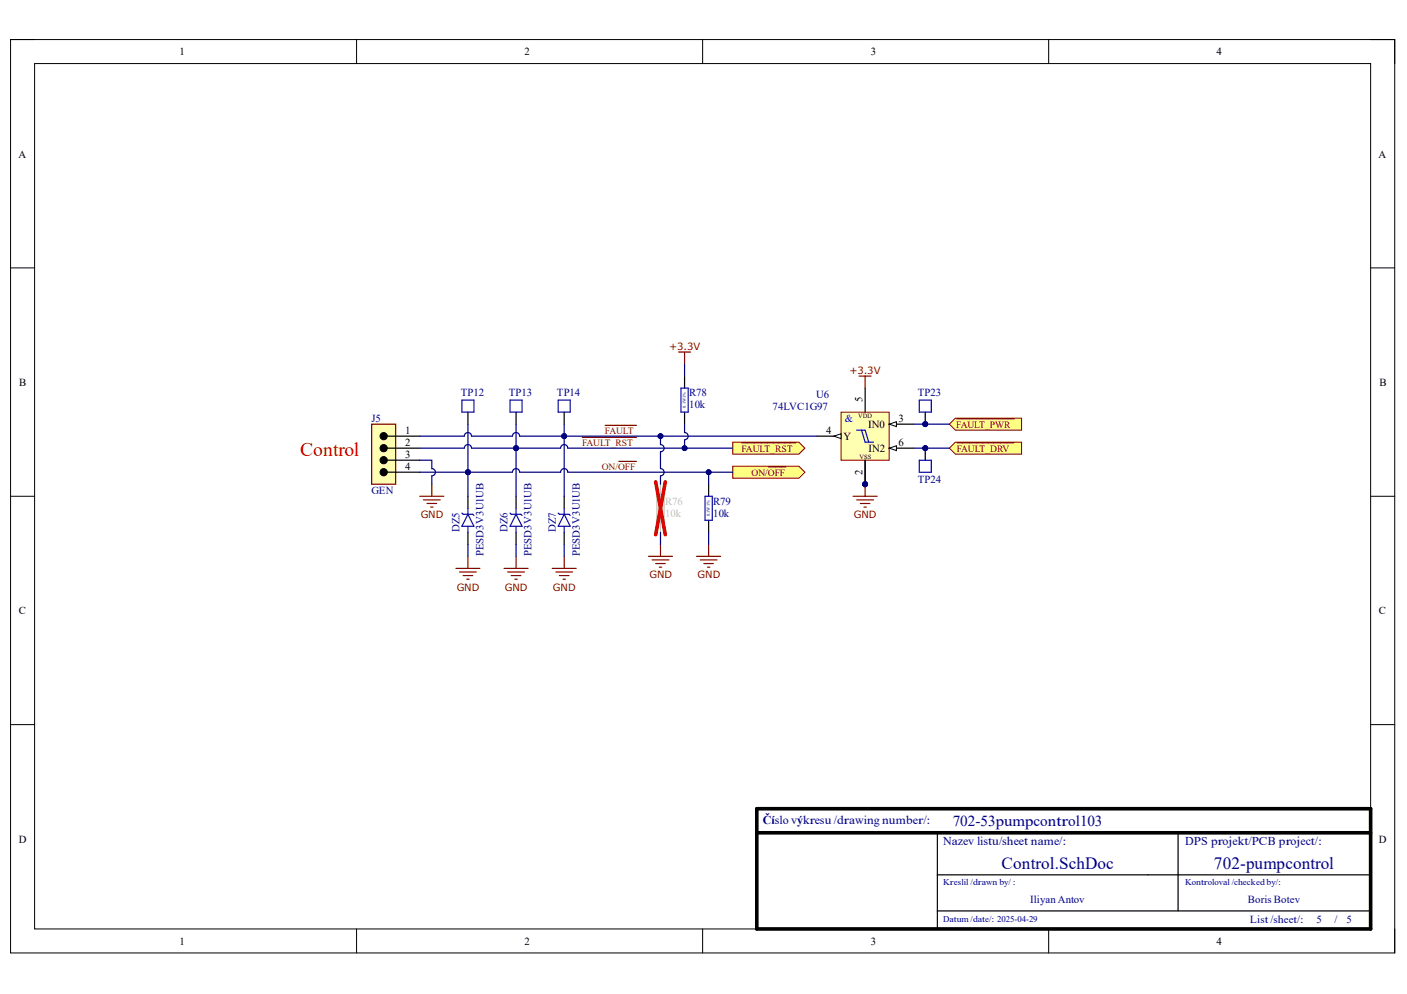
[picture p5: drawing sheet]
<svg xmlns="http://www.w3.org/2000/svg" width="297mm" height="210mm" viewBox="0 0 297 210" stroke-linecap="round" stroke-linejoin="round" font-family="sans-serif">
<defs><g id="words">
<text font-size="4.1" fill="#f00" x="63.4" y="96.3">Control</text>
<g font-size="3.6" fill="#000081">
<text x="211.5" y="183.5">Control.SchDoc</text>
<text x="256.3" y="183.5">702-pumpcontrol</text>
</g>
<text font-size="3.2" fill="#000081" x="201.1" y="174.5">702-53pumpcontrol103</text>
<g font-size="2.5" fill="#000081">
<text x="161" y="174">Číslo výkresu /drawing number/:</text>
<text x="199.1" y="178.3">Nazev listu/sheet name/:</text>
<text x="250.2" y="178.3">DPS projekt/PCB project/:</text>
</g>
<g font-size="2.3">
<text x="37.9" y="11.7">1</text>
<text x="110.7" y="11.7">2</text>
<text x="183.9" y="11.7">3</text>
<text x="256.8" y="11.7">4</text>
<text x="3.9" y="33.3">A</text>
<text x="291" y="33.3">A</text>
<text x="4.1" y="81.4">B</text>
<text x="291.2" y="81.4">B</text>
<text x="182.1" y="85" transform="rotate(-90 182.1 85)">5</text>
<text x="189.7" y="89.1">3</text>
<text x="85.5" y="91.7">1</text>
<text x="85.5" y="94.2">2</text>
<text x="174.4" y="91.7">4</text>
<text x="178" y="92.9">Y</text>
<text x="183.3" y="90.4">IN0</text>
<text x="183.4" y="95.5">IN2</text>
<text x="189.7" y="94.2">6</text>
<text x="85.5" y="96.7">3</text>
<text x="85.5" y="99.3">4</text>
<text x="182.1" y="100.3" transform="rotate(-90 182.1 100.3)">2</text>
<text x="4" y="129.7">C</text>
<text x="291.1" y="129.7">C</text>
<text x="4" y="177.9">D</text>
<text x="291.1" y="177.9">D</text>
<text x="37.9" y="199.5">1</text>
<text x="110.7" y="199.5">2</text>
<text x="183.9" y="199.5">3</text>
<text x="256.8" y="199.5">4</text>
</g>
<g font-size="2.3" fill="#000081">
<text x="97.3" y="83.7">TP12</text>
<text x="107.4" y="83.7">TP13</text>
<text x="117.6" y="83.7">TP14</text>
<text x="145.5" y="83.7">R78</text>
<text x="172.3" y="84">U6</text>
<text x="193.8" y="83.7">TP23</text>
<text x="78.4" y="89.1">J5</text>
<text x="145.5" y="86.3">10k</text>
<text x="163.1" y="86.5">74LVC1G97</text>
<text x="78.4" y="104.3">GEN</text>
<text x="150.6" y="106.6">R79</text>
<text x="193.8" y="102.1">TP24</text>
<text x="97" y="112.4" transform="rotate(-90 97 112.4)">DZ5</text>
<text x="107.2" y="112.4" transform="rotate(-90 107.2 112.4)">DZ6</text>
<text x="117.3" y="112.4" transform="rotate(-90 117.3 112.4)">DZ7</text>
<text x="150.6" y="109.2">10k</text>
<text x="102.1" y="117.5" transform="rotate(-90 102.1 117.5)">PESD3V3U1UB</text>
<text x="112.2" y="117.5" transform="rotate(-90 112.2 117.5)">PESD3V3U1UB</text>
<text x="122.4" y="117.5" transform="rotate(-90 122.4 117.5)">PESD3V3U1UB</text>
<text x="217.5" y="190.6">Iliyan Antov</text>
<text x="263.5" y="190.6">Boris Botev</text>
<text x="263.9" y="194.9">List /sheet/:</text>
<text x="277.9" y="194.9">5</text>
<text x="281.7" y="194.9">/</text>
<text x="284.3" y="194.9">5</text>
</g>
<text font-size="2.3" fill="#00f" x="178.4" y="89.1">&amp;</text>
<g font-size="2.3" fill="#c0c0c0">
<text x="140.4" y="106.6">R76</text>
<text x="140.4" y="109.2">10k</text>
</g>
<g font-size="2.1" fill="#810000">
<text x="141.3" y="73.9">+3.3V</text>
<text x="179.3" y="79">+3.3V</text>
<text x="88.8" y="109.5">GND</text>
<text x="180.2" y="109.5">GND</text>
<text x="96.4" y="124.7">GND</text>
<text x="106.6" y="124.7">GND</text>
<text x="116.7" y="124.7">GND</text>
<text x="137.1" y="122.2">GND</text>
<text x="147.3" y="122.2">GND</text>
</g>
<g font-size="2" fill="#810000">
<text x="122.9" y="94.2">FAULT_RST</text>
<text x="127.7" y="91.7">FAULT</text>
<text x="156.6" y="95.4">FAULT_RST</text>
<text x="201.9" y="90.3">FAULT_PWR</text>
<text x="202" y="95.4">FAULT_DRV</text>
<text x="127" y="99.3">ON/OFF</text>
<text x="158.7" y="100.4">ON/OFF</text>
</g>
<g font-size="1.9" fill="#000081">
<text x="199.1" y="186.9">Kreslil /drawn by/ :</text>
<text x="250.2" y="186.9">Kontroloval /checkedby/:</text>
<text x="199.1" y="194.7">Datum /date/: 2025-04-29</text>
</g>
<g font-size="1.4">
<text x="181.2" y="88.3">VDD</text>
<text x="181.4" y="96.9">VSS</text>
</g>
<g font-size=".9" fill="#000081">
<text x="144.8" y="86.2" transform="rotate(-90 144.8 86.2)">0.1W1%</text>
<text x="149.9" y="109.1" transform="rotate(-90 149.9 109.1)">0.1W 1%</text>
</g>
<text font-size=".9" fill="#c0c0c0" x="139.7" y="109.1" transform="rotate(-90 139.7 109.1)">0.1W 1%</text>
</g></defs>
<path d="M2.2 8.4h292.2v192.8h-292.2z" fill="none" stroke="#000" stroke-width=".21"/>
<path d="M7.3 13.4h282.1v182.8h-282.1z" fill-rule="evenodd" fill="#fff"/>
<g fill="none" stroke="#000" stroke-width=".21">
<path d="M2.2 8.3h5.1M7.3 13.4h282.1v182.8h-282.1zM75.3 8.3v5.1M148.3 8.3v5.1M221.4 8.4v5M289.4 8.4h5v5M2.2 56.6h5.1M289.4 56.6h5M2.2 104.8h5.1M289.4 104.8h5M2.2 153h5.1M289.4 153h5"/>
<path d="M75.3 196.2v5M148.3 196.2v5M221.4 196.2v5M294.4 196.2v5"/>
</g>
<path d="M159.8 170.8h129.6v25.4h-129.6zM159.8 175.9h129.6" fill="none" stroke="#000" stroke-width=".76"/>
<path d="M83.5 92.1h5.1M83.5 94.6h5.1M98.8 87v2.6M108.9 87v2.6M119.1 87v2.6M197.9 175.9v20.3M248.7 175.9v16.5M197.9 184.7h91.5M197.9 192.4h91.5" fill="none" stroke="#000" stroke-width=".25"/>
<path d="M97.5 84.5h2.6v2.5h-2.6zM107.7 84.5h2.5v2.5h-2.5zM117.8 84.5h2.6v2.5h-2.6z" fill="none" stroke="#00f" stroke-width=".25"/>
<path d="M78.5 89.6h5v12.7h-5z" fill-rule="evenodd" fill="#ffffb2"/>
<path d="M78.5 89.6h5v12.7h-5z" fill="none" stroke="#810000" stroke-width=".25"/>
<g fill="#000">
<circle cx="81" cy="94.6" r=".76"/>
<circle cx="81" cy="92.1" r=".76"/>
<circle cx="81" cy="99.7" r=".76"/>
<circle cx="81" cy="97.2" r=".76"/>
</g>
<g fill="none" stroke="#000" stroke-width=".21">
<circle cx="81" cy="94.6" r=".76"/>
<circle cx="81" cy="92.1" r=".76"/>
<circle cx="81" cy="99.7" r=".76"/>
<circle cx="81" cy="97.2" r=".76"/>
</g>
<path d="M81 92.1h2.5M81 94.6h2.5M81 97.2h7.6M81 99.7h7.6" fill="none" stroke="#000" stroke-width=".25"/>
<path d="M154.7 98.4h14l1.2 1.3-1.2 1.3h-14z" fill-rule="evenodd" fill="#ffff81"/>
<path d="M154.7 98.4h14l1.2 1.3-1.2 1.3h-14z" fill="none" stroke="#810000" stroke-width=".21"/>
<path d="M127.8 89.8h6.6M130.7 97.4h3.7M162.2 98.6h3.7M88.6 104.8h5.1M89.4 105.6h3.5M90.1 106.3h2.1M90.9 107.1h.5M91.2 102.3v2.5" fill="none" stroke="#810000" stroke-width=".25"/>
<path d="M98.8 104.8v2.5M98.8 112.4v2.5M108.9 104.8v2.5M108.9 112.4v2.5M119.1 104.8v2.5M119.1 112.4v2.5" fill="none" stroke="#000" stroke-width=".25"/>
<path d="M97.5 108.3l.3 .3h2l.3 .3M98.8 108.6l1.3 2.5h-2.6zM98.8 107.3v1.3M98.8 111.1v1.3M107.7 108.3l.2 .3h2.1l.2 .3M108.9 107.3v1.3M108.9 111.1v1.3M108.9 108.6l1.3 2.5h-2.5zM117.8 108.3l.3 .3h2l.3 .3M119.1 108.6l1.3 2.5h-2.6zM119.1 107.3v1.3M119.1 111.1v1.3" fill="none" stroke="#00f" stroke-width=".25"/>
<path d="M154.7 93.4h14l1.2 1.2-1.2 1.3h-14z" fill-rule="evenodd" fill="#ffff81"/>
<path d="M154.7 93.4h14l1.2 1.2-1.2 1.3h-14z" fill="none" stroke="#810000" stroke-width=".21"/>
<path d="M122.9 92.4h11.5M156.6 93.5h11.4" fill="none" stroke="#810000" stroke-width=".25"/>
<circle cx="182.6" cy="102.3" r=".51" fill="#000081"/>
<circle cx="182.6" cy="102.3" r=".51" fill="none" stroke="#000081" stroke-width=".21"/>
<circle cx="182.6" cy="102.3" r=".51" fill="#000081"/>
<circle cx="182.6" cy="102.3" r=".51" fill="none" stroke="#000081" stroke-width=".21"/>
<path d="M177.6 87h10.1v10.2h-10.1z" fill-rule="evenodd" fill="#ffffb2"/>
<path d="M177.6 87h10.1v10.2h-10.1z" fill="none" stroke="#810000" stroke-width=".21"/>
<path d="M187.7 89.6h5.1" fill="none" stroke="#000" stroke-width=".25"/>
<path d="M187.7 89.6l1.5-.5v1z" fill="#f8fcff"/>
<path d="M187.7 89.6l1.5-.5v1z" fill="none" stroke="#000" stroke-width=".21"/>
<path d="M187.7 94.6h5.1" fill="none" stroke="#000" stroke-width=".25"/>
<path d="M187.7 94.6l1.5-.5v1z" fill="#f8fcff"/>
<path d="M187.7 94.6l1.5-.5v1z" fill="none" stroke="#000" stroke-width=".21"/>
<path d="M172.5 92.1h5.1" fill="none" stroke="#000" stroke-width=".25"/>
<path d="M176 92.1l1.6-.5v1z" fill="#f8fcff"/>
<path d="M176 92.1l1.6-.5v1z" fill="none" stroke="#000" stroke-width=".21"/>
<path d="M182.6 82v5M182.6 97.2v5.1" fill="none" stroke="#000" stroke-width=".25"/>
<circle cx="182.6" cy="102.3" r=".51" fill="#000081"/>
<circle cx="182.6" cy="102.3" r=".51" fill="none" stroke="#000081" stroke-width=".21"/>
<path d="M182.6 97.2v5.1" fill="none" stroke="#000" stroke-width=".25"/>
<circle cx="182.6" cy="102.3" r=".51" fill="#000081"/>
<circle cx="182.6" cy="102.3" r=".51" fill="none" stroke="#000081" stroke-width=".21"/>
<path d="M180.9 90.8h1.7l.8 2.6M181.9 90.8l.7 2.6h1.8" fill="none" stroke="#00f" stroke-width=".25"/>
<path d="M180.1 104.8h5.1M180.9 105.6h3.5M181.6 106.3h2.1M182.4 107.1h.5M182.6 102.3v2.5" fill="none" stroke="#810000" stroke-width=".25"/>
<circle cx="182.6" cy="102.3" r=".51" fill="#000081"/>
<circle cx="182.6" cy="102.3" r=".51" fill="none" stroke="#000081" stroke-width=".21"/>
<path d="M181.4 79.4h2.5M182.6 79.4v2.6" fill="none" stroke="#810000" stroke-width=".25"/>
<path d="M201.7 88.3h14v2.5h-14l-1.3-1.2z" fill-rule="evenodd" fill="#ffff81"/>
<path d="M201.7 88.3h14v2.5h-14l-1.3-1.2z" fill="none" stroke="#810000" stroke-width=".21"/>
<path d="M202 88.4h12.1" fill="none" stroke="#810000" stroke-width=".25"/>
<path d="M200.4 94.6l1.3-1.2h14v2.5h-14z" fill-rule="evenodd" fill="#ffff81"/>
<path d="M200.4 94.6l1.3-1.2h14v2.5h-14z" fill="none" stroke="#810000" stroke-width=".21"/>
<path d="M202 93.5h12.1" fill="none" stroke="#810000" stroke-width=".25"/>
<circle cx="195.3" cy="89.6" r=".51" fill="#000081"/>
<circle cx="195.3" cy="89.6" r=".51" fill="none" stroke="#000081" stroke-width=".21"/>
<path d="M194.1 84.5h2.5v2.5h-2.5z" fill="none" stroke="#00f" stroke-width=".25"/>
<path d="M195.3 87v2.6" fill="none" stroke="#000" stroke-width=".25"/>
<circle cx="195.3" cy="89.6" r=".51" fill="#000081"/>
<circle cx="195.3" cy="89.6" r=".51" fill="none" stroke="#000081" stroke-width=".21"/>
<circle cx="195.3" cy="94.6" r=".51" fill="#000081"/>
<circle cx="195.3" cy="94.6" r=".51" fill="none" stroke="#000081" stroke-width=".21"/>
<path d="M194.1 97.2h2.5v2.5h-2.5z" fill="none" stroke="#00f" stroke-width=".25"/>
<path d="M195.3 94.6v2.6" fill="none" stroke="#000" stroke-width=".25"/>
<circle cx="195.3" cy="94.6" r=".51" fill="#000081"/>
<circle cx="195.3" cy="94.6" r=".51" fill="none" stroke="#000081" stroke-width=".21"/>
<path d="M144.5 79.4v2.6M144.5 87v2.6M149.6 102.3v2.5M149.6 109.9v2.5" fill="none" stroke="#000" stroke-width=".25"/>
<path d="M143.8 82h1.5v5h-1.5zM148.8 104.8h1.6v5.1h-1.6z" fill="none" stroke="#00f" stroke-width=".25"/>
<g fill="none" stroke="#810000" stroke-width=".25">
<path d="M143.2 74.3h2.6M144.5 74.3v2.6M98.8 117.5v2.5M108.9 117.5v2.5M119.1 117.5v2.5M136.9 117.5h5.1M137.7 118.2h3.5M138.4 119h2.1M139.2 119.8h.5M139.4 114.9v2.6M147.1 117.5h5M147.8 118.2h3.6"/>
<path d="M148.6 119h2M149.3 119.8h.6M149.6 114.9v2.6M96.2 120h5.1M97 120.8h3.6M97.8 121.5h2M98.5 122.3h.5M106.4 120h5.1M107.2 120.8h3.5M107.9 121.5h2.1M108.7 122.3h.5M116.6 120h5.1"/>
<path d="M117.3 120.8h3.6M118.1 121.5h2M118.9 122.3h.5"/>
</g>
<path d="M138.7 104.8h1.5v5.1h-1.5zM139.4 102.3v2.5M139.4 109.9v2.5" fill="none" stroke="#c0c0c0" stroke-width=".25"/>
<path d="M138.4 101.7l2.1 11.2M140.5 101.7l-2.1 11.2" fill="none" stroke="#f00" stroke-width=".76"/>
<path d="M119.1 89.6v2.5" fill="none" stroke="#000081" stroke-width=".25"/>
<circle cx="119.1" cy="92.1" r=".51" fill="#000081"/>
<circle cx="119.1" cy="92.1" r=".51" fill="none" stroke="#000081" stroke-width=".21"/>
<path d="M108.9 89.6v5" fill="none" stroke="#000081" stroke-width=".25"/>
<circle cx="108.9" cy="94.6" r=".51" fill="#000081"/>
<circle cx="108.9" cy="94.6" r=".51" fill="none" stroke="#000081" stroke-width=".21"/>
<path d="M98.8 89.6v10.1" fill="none" stroke="#000081" stroke-width=".25"/>
<circle cx="98.8" cy="99.7" r=".51" fill="#000081"/>
<circle cx="98.8" cy="99.7" r=".51" fill="none" stroke="#000081" stroke-width=".21"/>
<path d="M98.8 99.7v5.1" fill="none" stroke="#000081" stroke-width=".25"/>
<circle cx="98.8" cy="99.7" r=".51" fill="#000081"/>
<circle cx="98.8" cy="99.7" r=".51" fill="none" stroke="#000081" stroke-width=".21"/>
<path d="M119.1 92.1v12.7M98.8 114.9v2.6M108.9 114.9v2.6" fill="none" stroke="#000081" stroke-width=".25"/>
<circle cx="119.1" cy="92.1" r=".51" fill="#000081"/>
<circle cx="119.1" cy="92.1" r=".51" fill="none" stroke="#000081" stroke-width=".21"/>
<path d="M108.9 94.6v10.2" fill="none" stroke="#000081" stroke-width=".25"/>
<circle cx="108.9" cy="94.6" r=".51" fill="#000081"/>
<circle cx="108.9" cy="94.6" r=".51" fill="none" stroke="#000081" stroke-width=".21"/>
<path d="M88.6 94.6h9.4a.76 .76 0 0 1 .8-.7 .76 .76 0 0 1 .7 .7h18.8a.76 .76 0 0 1 .8-.7 .76 .76 0 0 1 .8 .7h34.8" fill="none" stroke="#000081" stroke-width=".25"/>
<circle cx="108.9" cy="94.6" r=".51" fill="#000081"/>
<circle cx="108.9" cy="94.6" r=".51" fill="none" stroke="#000081" stroke-width=".21"/>
<circle cx="144.5" cy="94.6" r=".51" fill="#000081"/>
<circle cx="144.5" cy="94.6" r=".51" fill="none" stroke="#000081" stroke-width=".21"/>
<path d="M88.6 99.7h19.6a.76 .76 0 0 1 .7-.7 .76 .76 0 0 1 .8 .7h8.6a.76 .76 0 0 1 .8-.7 .76 .76 0 0 1 .8 .7h34.8" fill="none" stroke="#000081" stroke-width=".25"/>
<circle cx="98.8" cy="99.7" r=".51" fill="#000081"/>
<circle cx="98.8" cy="99.7" r=".51" fill="none" stroke="#000081" stroke-width=".21"/>
<circle cx="149.6" cy="99.7" r=".51" fill="#000081"/>
<circle cx="149.6" cy="99.7" r=".51" fill="none" stroke="#000081" stroke-width=".21"/>
<path d="M88.6 92.1h9.4a.76 .76 0 0 1 .8-.8 .76 .76 0 0 1 .7 .8h8.7a.76 .76 0 0 1 .7-.8 .76 .76 0 0 1 .8 .8h62.8" fill="none" stroke="#000081" stroke-width=".25"/>
<circle cx="139.4" cy="92.1" r=".51" fill="#000081"/>
<circle cx="139.4" cy="92.1" r=".51" fill="none" stroke="#000081" stroke-width=".21"/>
<circle cx="119.1" cy="92.1" r=".51" fill="#000081"/>
<circle cx="119.1" cy="92.1" r=".51" fill="none" stroke="#000081" stroke-width=".21"/>
<path d="M192.8 89.6h7.6" fill="none" stroke="#000081" stroke-width=".25"/>
<circle cx="195.3" cy="89.6" r=".51" fill="#000081"/>
<circle cx="195.3" cy="89.6" r=".51" fill="none" stroke="#000081" stroke-width=".21"/>
<path d="M192.8 94.6h7.6" fill="none" stroke="#000081" stroke-width=".25"/>
<circle cx="195.3" cy="94.6" r=".51" fill="#000081"/>
<circle cx="195.3" cy="94.6" r=".51" fill="none" stroke="#000081" stroke-width=".21"/>
<path d="M144.5 89.6v1.7a.76 .76 0 0 1 .8 .8 .76 .76 0 0 1-.8 .8v1.7" fill="none" stroke="#000081" stroke-width=".25"/>
<circle cx="144.5" cy="94.6" r=".51" fill="#000081"/>
<circle cx="144.5" cy="94.6" r=".51" fill="none" stroke="#000081" stroke-width=".21"/>
<path d="M144.5 76.9v2.5M139.4 92.1v1.8a.76 .76 0 0 1 .8 .7 .76 .76 0 0 1-.8 .8v3.6a.76 .76 0 0 1 .8 .7 .76 .76 0 0 1-.8 .8v1.8M139.4 112.4v2.5M149.6 112.4v2.5" fill="none" stroke="#000081" stroke-width=".25"/>
<circle cx="139.4" cy="92.1" r=".51" fill="#000081"/>
<circle cx="139.4" cy="92.1" r=".51" fill="none" stroke="#000081" stroke-width=".21"/>
<path d="M149.6 99.7v2.6" fill="none" stroke="#000081" stroke-width=".25"/>
<circle cx="149.6" cy="99.7" r=".51" fill="#000081"/>
<circle cx="149.6" cy="99.7" r=".51" fill="none" stroke="#000081" stroke-width=".21"/>
<path d="M88.6 97.2h2.6v1.8a.76 .76 0 0 1 .7 .7 .76 .76 0 0 1-.7 .8v1.8M119.1 114.9v2.6" fill="none" stroke="#000081" stroke-width=".25"/>
<use href="#words"/>
</svg>
